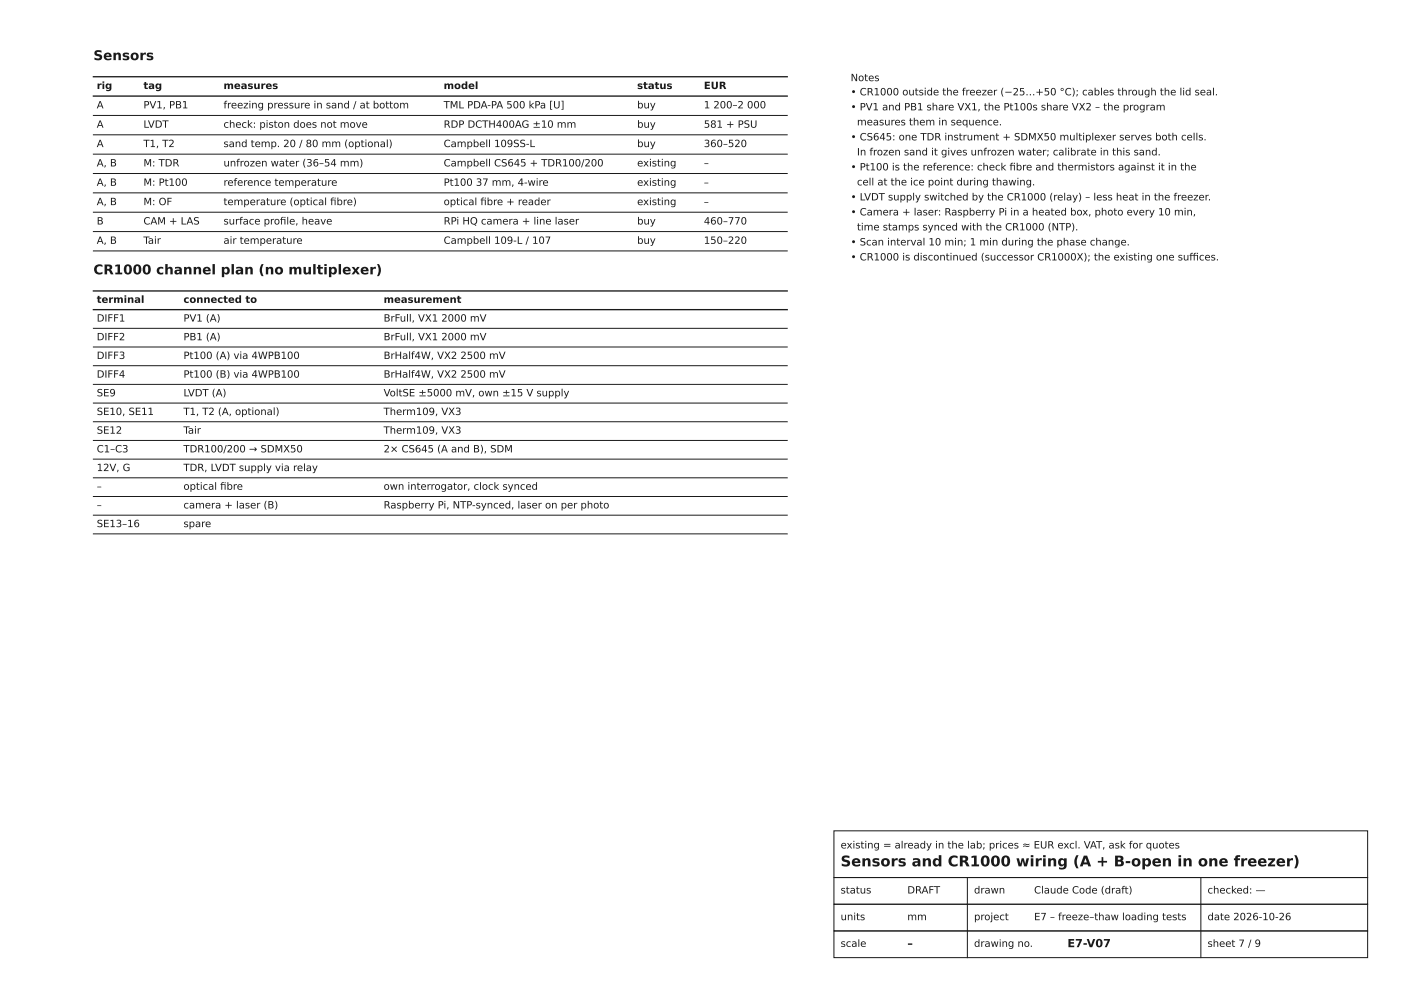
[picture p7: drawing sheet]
<svg xmlns="http://www.w3.org/2000/svg" width="420mm" height="297mm" viewBox="0 0 420 297" stroke-linecap="round" stroke-linejoin="round" font-family="sans-serif">
<defs><g id="words">
<text font-size="4.4" fill="#1a1a1a" x="252" y="259.6">Sensors and CR1000 wiring (A + B-open in one freezer)</text>
<g font-size="4.1" fill="#1a1a1a">
<text x="28" y="18">Sensors</text>
<text x="28" y="82.2">CR1000 channel plan (no multiplexer)</text>
</g>
<g font-size="3.4" fill="#1a1a1a">
<text x="272" y="283.9">–</text>
<text x="320" y="283.9">E7-V07</text>
</g>
<g font-size="3" fill="#1a1a1a">
<text x="29" y="26.7">rig</text>
<text x="43" y="26.7">tag</text>
<text x="67" y="26.7">measures</text>
<text x="133" y="26.7">model</text>
<text x="191" y="26.7">status</text>
<text x="211" y="26.7">EUR</text>
<text x="255" y="24.3">Notes</text>
<text x="255" y="28.6">• CR1000 outside the freezer (−25…+50 °C); cables through the lid seal.</text>
<text x="29" y="32.5">A</text>
<text x="43" y="32.5">PV1, PB1</text>
<text x="67" y="32.5">freezing pressure in sand / at bottom</text>
<text x="133" y="32.5">TML PDA-PA 500 kPa [U]</text>
<text x="191" y="32.5">buy</text>
<text x="211" y="32.5">1 200–2 000</text>
<text x="255" y="33.1">• PV1 and PB1 share VX1, the Pt100s share VX2 – the program</text>
<text x="29" y="38.3">A</text>
<text x="43" y="38.3">LVDT</text>
<text x="67" y="38.3">check: piston does not move</text>
<text x="133" y="38.3">RDP DCTH400AG ±10 mm</text>
<text x="191" y="38.3">buy</text>
<text x="211" y="38.3">581 + PSU</text>
<text x="256.9" y="37.6">measures them in sequence.</text>
<text x="29" y="44.1">A</text>
<text x="43" y="44.1">T1, T2</text>
<text x="67" y="44.1">sand temp. 20 / 80 mm (optional)</text>
<text x="133" y="44.1">Campbell 109SS-L</text>
<text x="191" y="44.1">buy</text>
<text x="211" y="44.1">360–520</text>
<text x="255" y="42.1">• CS645: one TDR instrument + SDMX50 multiplexer serves both cells.</text>
<text x="256.9" y="46.6">In frozen sand it gives unfrozen water; calibrate in this sand.</text>
<text x="29" y="49.9">A, B</text>
<text x="43" y="49.9">M: TDR</text>
<text x="67" y="49.9">unfrozen water (36–54 mm)</text>
<text x="133" y="49.9">Campbell CS645 + TDR100/200</text>
<text x="191" y="49.9">existing</text>
<text x="211" y="49.9">–</text>
<text x="255" y="51.1">• Pt100 is the reference: check fbre and thermistors against it in the</text>
<text x="302.6" y="51.1">i</text>
<text x="29" y="55.7">A, B</text>
<text x="43" y="55.7">M: Pt100</text>
<text x="67" y="55.7">reference temperature</text>
<text x="133" y="55.7">Pt100 37 mm, 4-wire</text>
<text x="191" y="55.7">existing</text>
<text x="211" y="55.7">–</text>
<text x="256.9" y="55.6">cell at the ice point during thawing.</text>
<text x="29" y="61.5">A, B</text>
<text x="43" y="61.5">M: OF</text>
<text x="67" y="61.5">temperature (optical fbre)</text>
<text x="99" y="61.5">i</text>
<text x="133" y="61.5">optical fbre + reader</text>
<text x="144" y="61.5">i</text>
<text x="191" y="61.5">existing</text>
<text x="211" y="61.5">–</text>
<text x="255" y="60.1">• LVDT supply switched by the CR1000 (relay) – less heat in the freezer.</text>
<text x="255" y="64.6">• Camera + laser: Raspberry Pi in a heated box, photo every 10 min,</text>
<text x="29" y="67.3">B</text>
<text x="43" y="67.3">CAM + LAS</text>
<text x="67" y="67.3">surface profle, heave</text>
<text x="83.9" y="67.3">i</text>
<text x="133" y="67.3">RPi HQ camera + line laser</text>
<text x="191" y="67.3">buy</text>
<text x="211" y="67.3">460–770</text>
<text x="256.9" y="69.1">time stamps synced with the CR1000 (NTP).</text>
<text x="29" y="73.1">A, B</text>
<text x="43" y="73.1">Tair</text>
<text x="67" y="73.1">air temperature</text>
<text x="133" y="73.1">Campbell 109-L / 107</text>
<text x="191" y="73.1">buy</text>
<text x="211" y="73.1">150–220</text>
<text x="255" y="73.6">• Scan interval 10 min; 1 min during the phase change.</text>
<text x="255" y="78.1">• CR1000 is discontinued (successor CR1000X); the existing one sufces.</text>
<text x="356.5" y="78.1">f</text>
<text x="356.5" y="78.1">i</text>
<text x="29" y="90.8">terminal</text>
<text x="55" y="90.8">connected to</text>
<text x="115" y="90.8">measurement</text>
<text x="29" y="96.4">DIFF1</text>
<text x="29" y="102">DIFF2</text>
<text x="55" y="96.4">PV1 (A)</text>
<text x="55" y="102">PB1 (A)</text>
<text x="115" y="96.4">BrFull, VX1 2000 mV</text>
<text x="115" y="102">BrFull, VX1 2000 mV</text>
<text x="29" y="107.6">DIFF3</text>
<text x="55" y="107.6">Pt100 (A) via 4WPB100</text>
<text x="115" y="107.6">BrHalf4W, VX2 2500 mV</text>
<text x="29" y="113.2">DIFF4</text>
<text x="55" y="113.2">Pt100 (B) via 4WPB100</text>
<text x="115" y="113.2">BrHalf4W, VX2 2500 mV</text>
<text x="29" y="118.8">SE9</text>
<text x="55" y="118.8">LVDT (A)</text>
<text x="115" y="118.8">VoltSE ±5000 mV, own ±15 V supply</text>
<text x="29" y="124.4">SE10, SE11</text>
<text x="55" y="124.4">T1, T2 (A, optional)</text>
<text x="115" y="124.4">Therm109, VX3</text>
<text x="29" y="130">SE12</text>
<text x="55" y="130">Tair</text>
<text x="115" y="130">Therm109, VX3</text>
<text x="29" y="135.6">C1–C3</text>
<text x="55" y="135.6">TDR100/200 → SDMX50</text>
<text x="115" y="135.6">2× CS645 (A and B), SDM</text>
<text x="29" y="141.2">12V, G</text>
<text x="55" y="141.2">TDR, LVDT supply via relay</text>
<text x="29" y="146.8">–</text>
<text x="55" y="146.8">optical fbre</text>
<text x="66" y="146.8">i</text>
<text x="115" y="146.8">own interrogator, clock synced</text>
<text x="29" y="152.4">–</text>
<text x="55" y="152.4">camera + laser (B)</text>
<text x="115" y="152.4">Raspberry Pi, NTP-synced, laser on per photo</text>
<text x="29" y="158">SE13–16</text>
<text x="55" y="158">spare</text>
<text x="252" y="254.3">existing = already in the lab; prices ≈ EUR excl. VAT, ask for quotes</text>
<text x="252" y="267.8">status</text>
<text x="272" y="267.8">DRAFT</text>
<text x="292" y="267.8">drawn</text>
<text x="310" y="267.8">Claude Code (draft)</text>
<text x="362" y="267.8">checked: —</text>
<text x="252" y="275.8">units</text>
<text x="272" y="275.8">mm</text>
<text x="292" y="275.8">project</text>
<text x="310" y="275.8">E7 – freeze–thaw loading tests</text>
<text x="362" y="275.8">date 2026-10-26</text>
<text x="252" y="283.8">scale</text>
<text x="292" y="283.8">drawing no.</text>
<text x="362" y="283.8">sheet 7 / 9</text>
</g>
</g></defs>
<g fill="none" stroke="#1a1a1a" stroke-width=".3">
<path d="M28 34.6h208M28 40.4h208M28 46.2h208M28 52h208M28 57.8h208M28 63.6h208M28 69.4h208M28 75.2h208M28 98.4h208M28 104h208M28 109.6h208M28 115.2h208"/>
<path d="M28 120.8h208M28 126.4h208M28 132h208M28 137.6h208M28 143.2h208M28 148.8h208M28 154.4h208M28 160h208M250 249h160v14h-160zM250 279h160v8h-160zM250 271h160v8h-160zM250 263h160v8h-160z"/>
<path d="M290 263v24M360 263v24"/>
</g>
<path d="M28 28.8h208M28 23h208M28 92.8h208M28 87.2h208" fill="none" stroke="#1a1a1a" stroke-width=".4"/>
<use href="#words"/>
</svg>
